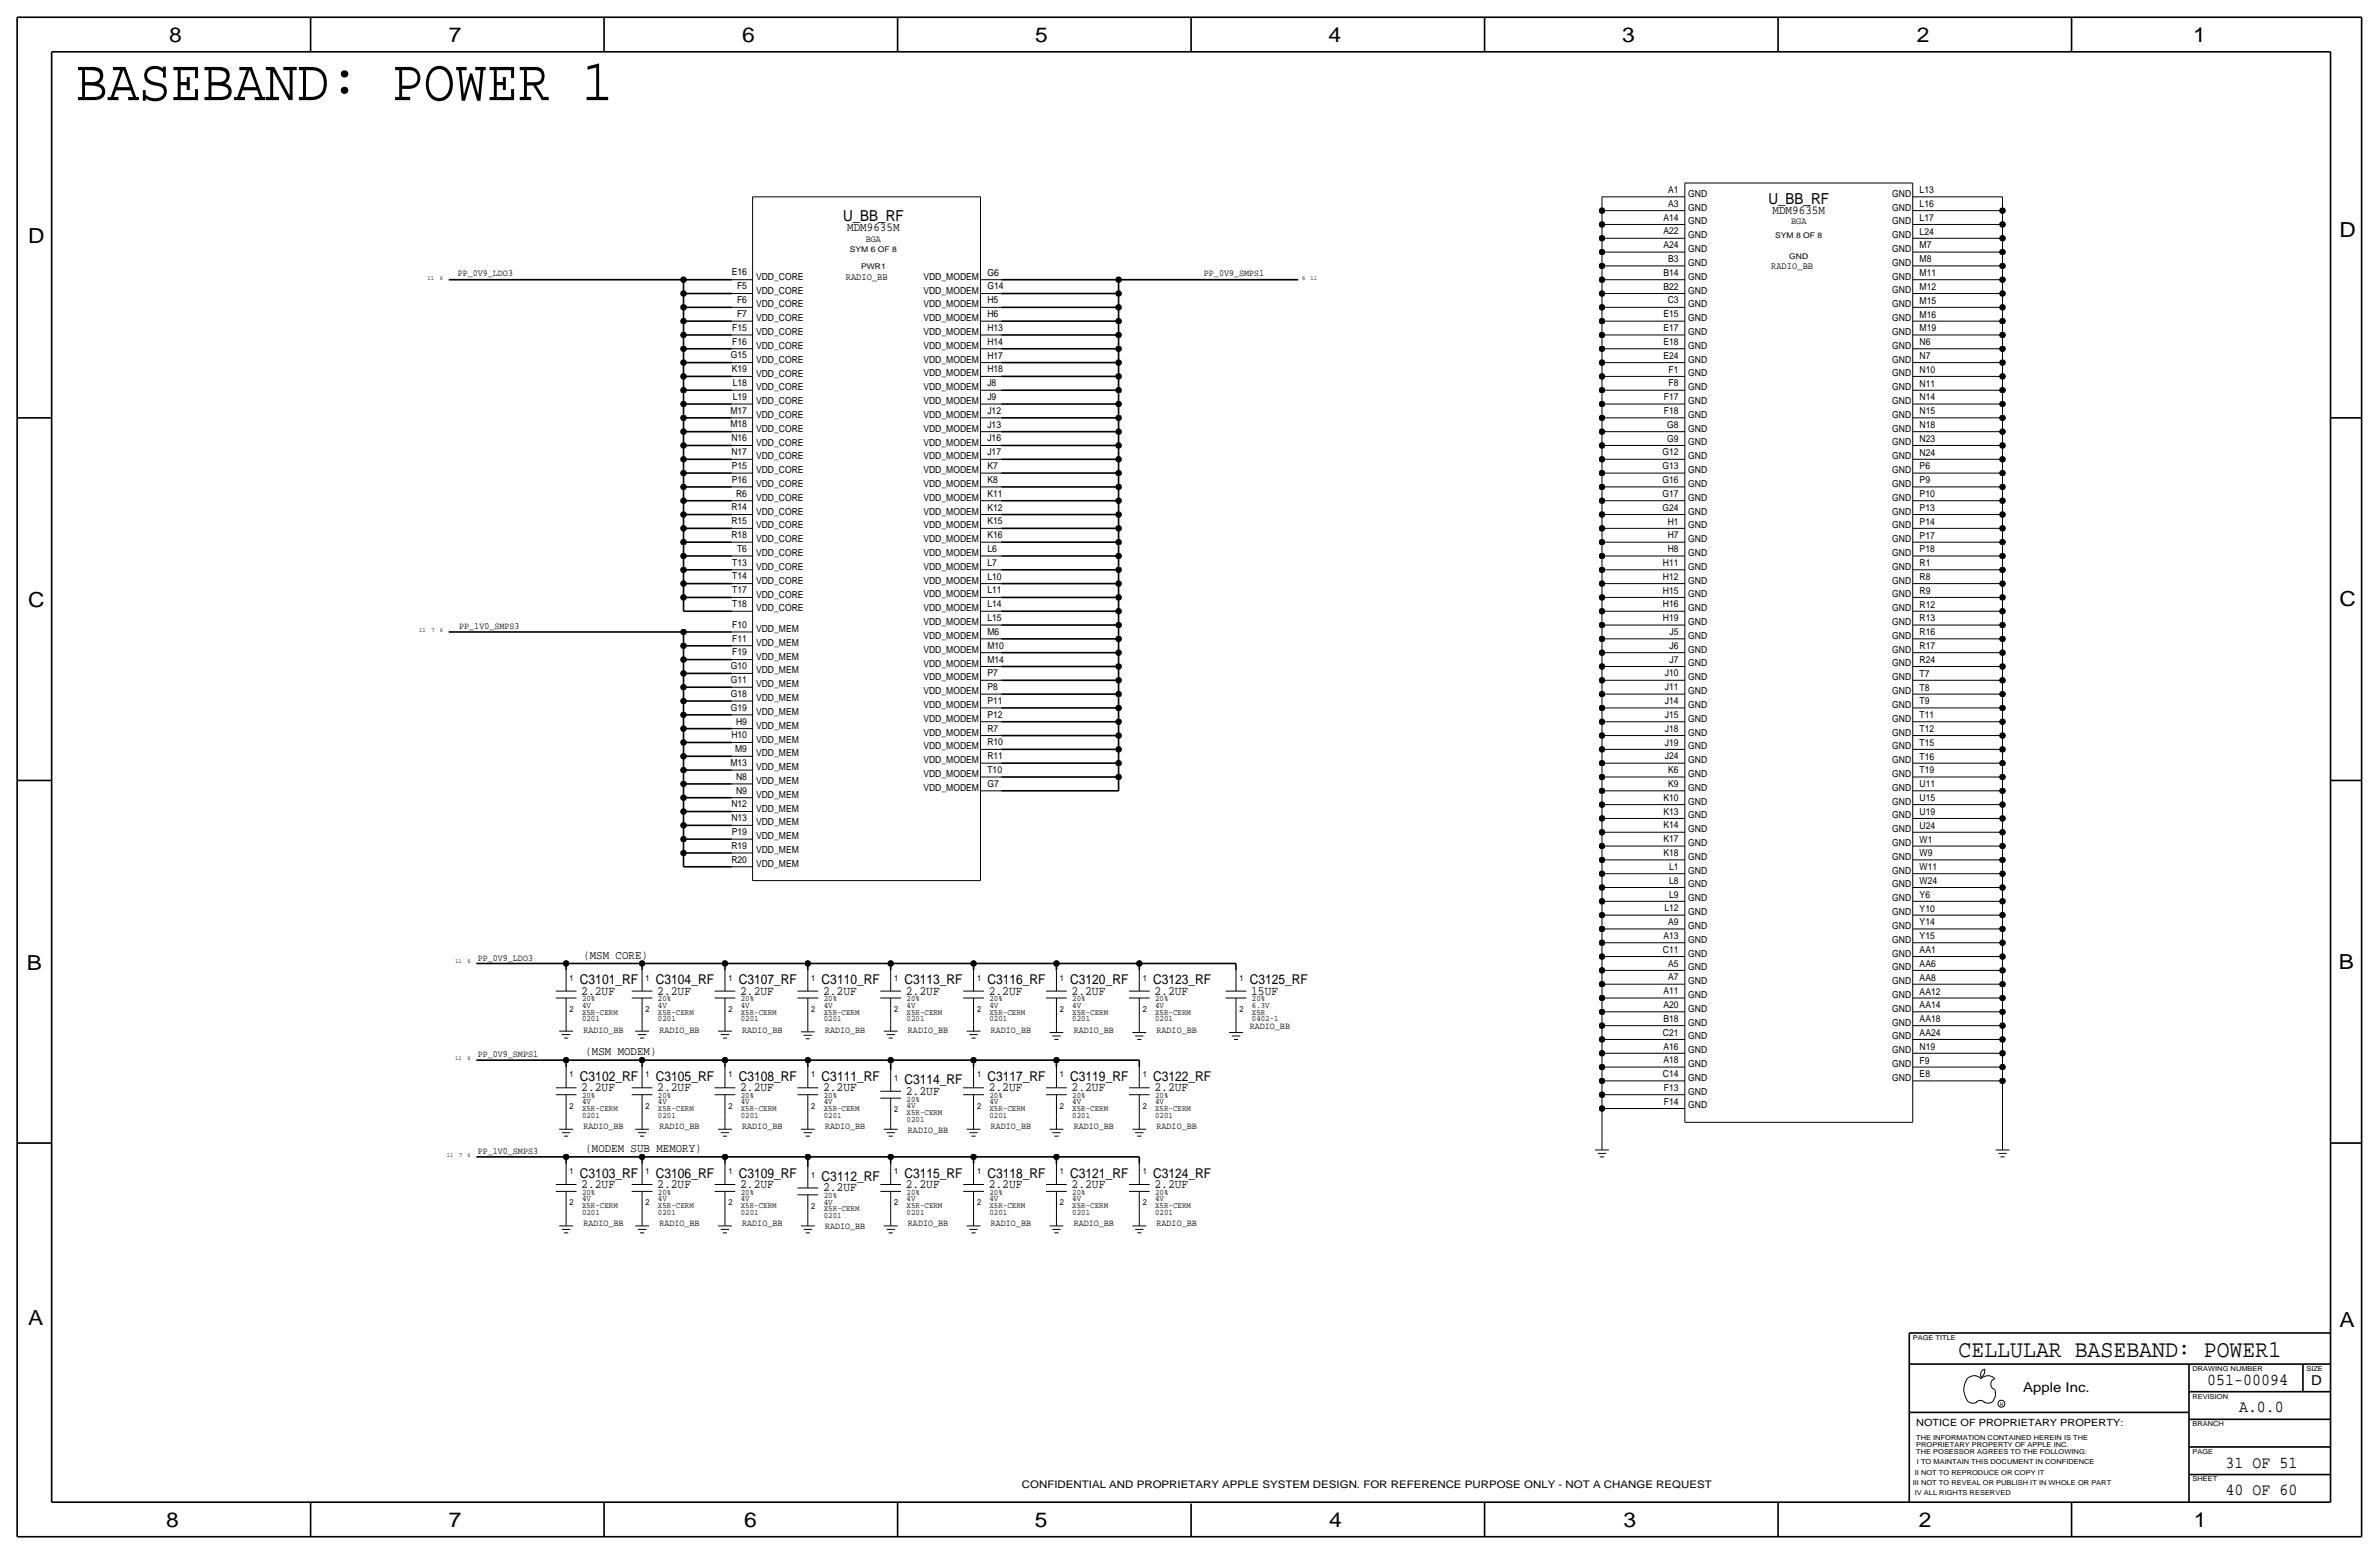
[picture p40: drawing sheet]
<svg xmlns="http://www.w3.org/2000/svg" width="875mm" height="572mm" viewBox="0 0 875 572" stroke-linecap="round" stroke-linejoin="round" font-family="sans-serif">
<defs><g id="words">
<text font-size="21.7" x="27.9" y="36.8">BASEBAND: POWER 1</text>
<text font-size="8.9" x="720.4" y="499.1">CELLULAR BASEBAND: POWER1</text>
<g font-size="7.6">
<text x="62.2" y="15.5">8</text>
<text x="165.1" y="15.5">7</text>
<text x="273" y="15.5">6</text>
<text x="380.7" y="15.5">5</text>
<text x="488.6" y="15.5">4</text>
<text x="596.6" y="15.5">3</text>
<text x="705.1" y="15.5">2</text>
<text x="806.7" y="15.5">1</text>
<text x="10.4" y="89.4">D</text>
<text x="860.5" y="87.1">D</text>
<text x="10.4" y="223.3">C</text>
<text x="860.5" y="222.8">C</text>
<text x="9.8" y="356.6">B</text>
<text x="860.3" y="356.4">B</text>
<text x="10.4" y="487.4">A</text>
<text x="860.5" y="488.2">A</text>
<text x="61.2" y="561.6">8</text>
<text x="165" y="561.6">7</text>
<text x="273.8" y="561.6">6</text>
<text x="380.7" y="561.6">5</text>
<text x="488.9" y="561.6">4</text>
<text x="597.1" y="561.6">3</text>
<text x="705.8" y="561.6">2</text>
<text x="806.9" y="561.6">1</text>
</g>
<g font-size="6.2">
<text x="811.9" y="509.3">051-00094</text>
<text x="823.6" y="519.4">A.0.0</text>
<text x="818.6" y="539.8">31 OF 51</text>
<text x="818.6" y="549.9">40 OF 60</text>
</g>
<g font-size="5.6">
<text x="650.5" y="74.9">U_BB_RF</text>
<text x="310.1" y="81.3">U_BB_RF</text>
</g>
<g font-size="5">
<text x="213.3" y="362">C3101_RF</text>
<text x="241.3" y="362">C3104_RF</text>
<text x="271.7" y="362">C3107_RF</text>
<text x="302.2" y="362">C3110_RF</text>
<text x="332.7" y="362">C3113_RF</text>
<text x="363.2" y="362">C3116_RF</text>
<text x="393.6" y="362">C3120_RF</text>
<text x="424.1" y="362">C3123_RF</text>
<text x="459.7" y="362">C3125_RF</text>
<text x="213.3" y="397.5">C3102_RF</text>
<text x="241.3" y="397.5">C3105_RF</text>
<text x="271.7" y="397.5">C3108_RF</text>
<text x="302.2" y="397.5">C3111_RF</text>
<text x="332.7" y="398.8">C3114_RF</text>
<text x="363.2" y="397.5">C3117_RF</text>
<text x="393.6" y="397.5">C3119_RF</text>
<text x="424.1" y="397.5">C3122_RF</text>
<text x="213.3" y="433.1">C3103_RF</text>
<text x="241.3" y="433.1">C3106_RF</text>
<text x="271.7" y="433.1">C3109_RF</text>
<text x="302.2" y="434.4">C3112_RF</text>
<text x="332.7" y="433.1">C3115_RF</text>
<text x="363.2" y="433.1">C3118_RF</text>
<text x="393.6" y="433.1">C3121_RF</text>
<text x="424.1" y="433.1">C3124_RF</text>
<text x="850.1" y="509.3">D</text>
<text x="744.2" y="511.8">Apple Inc.</text>
</g>
<g font-size="4.7">
<text x="213.8" y="365.8">2.2UF</text>
<text x="241.8" y="365.8">2.2UF</text>
<text x="272.2" y="365.8">2.2UF</text>
<text x="302.7" y="365.8">2.2UF</text>
<text x="333.2" y="365.8">2.2UF</text>
<text x="363.7" y="365.8">2.2UF</text>
<text x="394.2" y="365.8">2.2UF</text>
<text x="424.6" y="365.8">2.2UF</text>
<text x="460.2" y="365.8">15UF</text>
<text x="213.8" y="401.3">2.2UF</text>
<text x="241.8" y="401.3">2.2UF</text>
<text x="272.2" y="401.3">2.2UF</text>
<text x="302.7" y="401.3">2.2UF</text>
<text x="363.7" y="401.3">2.2UF</text>
<text x="394.2" y="401.3">2.2UF</text>
<text x="424.6" y="401.3">2.2UF</text>
<text x="333.2" y="402.6">2.2UF</text>
<text x="213.8" y="436.9">2.2UF</text>
<text x="241.8" y="436.9">2.2UF</text>
<text x="272.2" y="436.9">2.2UF</text>
<text x="333.2" y="436.9">2.2UF</text>
<text x="363.7" y="436.9">2.2UF</text>
<text x="394.2" y="436.9">2.2UF</text>
<text x="424.6" y="436.9">2.2UF</text>
<text x="302.7" y="438.2">2.2UF</text>
</g>
<g font-size="4.5">
<text x="652" y="78.7">MDM9635M</text>
<text x="311.6" y="85.1">MDM9635M</text>
</g>
<g font-size="4.4">
<text x="214.6" y="352.6">(MSM CORE)</text>
<text x="215.3" y="388.1">(MSM MODEM)</text>
<text x="215.3" y="423.7">(MODEM SUB MEMORY)</text>
</g>
<text font-size="3.8" x="375.9" y="547.4">CONFIDENTIAL AND PROPRIETARY APPLE SYSTEM DESIGN. FOR REFERENCE PURPOSE ONLY - NOT A CHANGE REQUEST</text>
<text font-size="3.7" x="704.8" y="524.5">NOTICE OF PROPRIETARY PROPERTY:</text>
<g font-size="3.6">
<text x="651.5" y="99.1">RADIO_BB</text>
<text x="311.1" y="102.9">RADIO_BB</text>
</g>
<g font-size="3.5">
<text x="613.6" y="70.9">A1</text>
<text x="706.1" y="71">L13</text>
<text x="613.6" y="76">A3</text>
<text x="621" y="77.5">GND</text>
<text x="621" y="72.4">GND</text>
<text x="696" y="72.4">GND</text>
<text x="696" y="77.4">GND</text>
<text x="706.1" y="76.1">L16</text>
<text x="611.8" y="81.1">A14</text>
<text x="621" y="82.5">GND</text>
<text x="658.8" y="82.6">BGA</text>
<text x="696" y="82.6">GND</text>
<text x="706.1" y="81.2">L17</text>
<text x="318.4" y="88.9">BGA</text>
<text x="611.8" y="86.2">A22</text>
<text x="621" y="87.6">GND</text>
<text x="696" y="87.6">GND</text>
<text x="706.1" y="86.3">L24</text>
<text x="611.8" y="91.3">A24</text>
<text x="621" y="92.7">GND</text>
<text x="696" y="92.7">GND</text>
<text x="706.1" y="91.4">M7</text>
<text x="168.4" y="101.3">PP_0V9_LDO3</text>
<text x="269.2" y="101.3">E16</text>
<text x="363.2" y="101.4">G6</text>
<text x="442.8" y="101.6">PP_0V9_SMPS1</text>
<text x="611.8" y="101.4">B14</text>
<text x="613.6" y="96.3">B3</text>
<text x="621" y="97.8">GND</text>
<text x="696" y="97.8">GND</text>
<text x="706.1" y="101.5">M11</text>
<text x="706.1" y="96.4">M8</text>
<text x="271.1" y="106.4">F5</text>
<text x="278.1" y="102.9">VDD_CORE</text>
<text x="278.1" y="108">VDD_CORE</text>
<text x="339.6" y="102.9">VDD_MODEM</text>
<text x="339.6" y="108">VDD_MODEM</text>
<text x="363.2" y="106.4">G14</text>
<text x="611.8" y="106.5">B22</text>
<text x="621" y="107.9">GND</text>
<text x="621" y="102.9">GND</text>
<text x="696" y="102.8">GND</text>
<text x="696" y="107.9">GND</text>
<text x="706.1" y="106.6">M12</text>
<text x="271.1" y="111.5">F6</text>
<text x="278.1" y="113.1">VDD_CORE</text>
<text x="339.6" y="113">VDD_MODEM</text>
<text x="363.2" y="111.5">H5</text>
<text x="613.4" y="111.6">C3</text>
<text x="621" y="113">GND</text>
<text x="696" y="113">GND</text>
<text x="706.1" y="111.7">M15</text>
<text x="271.1" y="116.6">F7</text>
<text x="278.1" y="118.1">VDD_CORE</text>
<text x="339.6" y="118.1">VDD_MODEM</text>
<text x="363.2" y="116.6">H6</text>
<text x="611.8" y="116.7">E15</text>
<text x="621" y="118.1">GND</text>
<text x="696" y="118.1">GND</text>
<text x="706.1" y="116.8">M16</text>
<text x="269.3" y="121.6">F15</text>
<text x="278.1" y="123.2">VDD_CORE</text>
<text x="339.6" y="123.2">VDD_MODEM</text>
<text x="363.2" y="121.7">H13</text>
<text x="611.8" y="121.8">E17</text>
<text x="621" y="123.2">GND</text>
<text x="696" y="123.2">GND</text>
<text x="706.1" y="121.8">M19</text>
<text x="268.8" y="131.8">G15</text>
<text x="269.3" y="126.7">F16</text>
<text x="278.1" y="128.3">VDD_CORE</text>
<text x="339.6" y="128.3">VDD_MODEM</text>
<text x="363.2" y="131.9">H17</text>
<text x="363.2" y="126.8">H14</text>
<text x="611.8" y="131.9">E24</text>
<text x="611.8" y="126.8">E18</text>
<text x="621" y="128.3">GND</text>
<text x="696" y="128.2">GND</text>
<text x="706.1" y="126.9">N6</text>
<text x="269.2" y="136.9">K19</text>
<text x="278.1" y="133.4">VDD_CORE</text>
<text x="339.6" y="133.4">VDD_MODEM</text>
<text x="363.2" y="136.9">H18</text>
<text x="613.7" y="137">F1</text>
<text x="621" y="133.3">GND</text>
<text x="696" y="133.3">GND</text>
<text x="706.1" y="137.1">N10</text>
<text x="706.1" y="132">N7</text>
<text x="269.5" y="142">L18</text>
<text x="278.1" y="138.5">VDD_CORE</text>
<text x="278.1" y="143.5">VDD_CORE</text>
<text x="339.6" y="138.4">VDD_MODEM</text>
<text x="339.6" y="143.5">VDD_MODEM</text>
<text x="363.2" y="142">J8</text>
<text x="613.7" y="142.1">F8</text>
<text x="621" y="143.5">GND</text>
<text x="621" y="138.4">GND</text>
<text x="696" y="143.5">GND</text>
<text x="696" y="138.4">GND</text>
<text x="706.1" y="142.2">N11</text>
<text x="269.5" y="147">L19</text>
<text x="278.1" y="148.6">VDD_CORE</text>
<text x="339.6" y="148.6">VDD_MODEM</text>
<text x="363.2" y="147.1">J9</text>
<text x="612" y="147.2">F17</text>
<text x="621" y="148.6">GND</text>
<text x="696" y="148.6">GND</text>
<text x="706.1" y="147.3">N14</text>
<text x="268.6" y="152.1">M17</text>
<text x="278.1" y="153.7">VDD_CORE</text>
<text x="339.6" y="153.7">VDD_MODEM</text>
<text x="363.2" y="152.2">J12</text>
<text x="612" y="152.2">F18</text>
<text x="621" y="153.7">GND</text>
<text x="696" y="153.7">GND</text>
<text x="706.1" y="152.3">N15</text>
<text x="268.6" y="157.2">M18</text>
<text x="278.1" y="158.8">VDD_CORE</text>
<text x="339.6" y="158.8">VDD_MODEM</text>
<text x="363.2" y="157.3">J13</text>
<text x="613.2" y="157.3">G8</text>
<text x="621" y="158.7">GND</text>
<text x="696" y="158.7">GND</text>
<text x="706.1" y="157.4">N18</text>
<text x="269" y="167.4">N17</text>
<text x="269" y="162.3">N16</text>
<text x="278.1" y="163.9">VDD_CORE</text>
<text x="339.6" y="163.9">VDD_MODEM</text>
<text x="363.2" y="167.4">J17</text>
<text x="363.2" y="162.3">J16</text>
<text x="611.5" y="167.5">G12</text>
<text x="613.2" y="162.4">G9</text>
<text x="621" y="163.8">GND</text>
<text x="696" y="163.8">GND</text>
<text x="706.1" y="167.6">N24</text>
<text x="706.1" y="162.5">N23</text>
<text x="269.2" y="172.5">P15</text>
<text x="278.1" y="168.9">VDD_CORE</text>
<text x="339.6" y="168.9">VDD_MODEM</text>
<text x="363.2" y="172.5">K7</text>
<text x="611.5" y="172.6">G13</text>
<text x="621" y="168.9">GND</text>
<text x="621" y="174">GND</text>
<text x="696" y="174">GND</text>
<text x="696" y="168.9">GND</text>
<text x="706.1" y="172.7">P6</text>
<text x="269.2" y="177.5">P16</text>
<text x="278.1" y="179.1">VDD_CORE</text>
<text x="278.1" y="174">VDD_CORE</text>
<text x="339.6" y="174">VDD_MODEM</text>
<text x="339.6" y="179.1">VDD_MODEM</text>
<text x="363.2" y="177.6">K8</text>
<text x="611.5" y="177.6">G16</text>
<text x="621" y="179.1">GND</text>
<text x="696" y="179.1">GND</text>
<text x="706.1" y="177.7">P9</text>
<text x="270.8" y="182.6">R6</text>
<text x="278.1" y="184.2">VDD_CORE</text>
<text x="339.6" y="184.2">VDD_MODEM</text>
<text x="363.2" y="182.7">K11</text>
<text x="611.5" y="182.7">G17</text>
<text x="621" y="184.1">GND</text>
<text x="696" y="184.1">GND</text>
<text x="706.1" y="182.8">P10</text>
<text x="269" y="187.7">R14</text>
<text x="278.1" y="189.2">VDD_CORE</text>
<text x="339.6" y="189.3">VDD_MODEM</text>
<text x="363.2" y="187.8">K12</text>
<text x="611.5" y="187.8">G24</text>
<text x="621" y="189.2">GND</text>
<text x="696" y="189.2">GND</text>
<text x="706.1" y="187.9">P13</text>
<text x="269" y="197.9">R18</text>
<text x="269" y="192.8">R15</text>
<text x="278.1" y="194.3">VDD_CORE</text>
<text x="339.6" y="194.3">VDD_MODEM</text>
<text x="363.2" y="197.9">K16</text>
<text x="363.2" y="192.8">K15</text>
<text x="613.4" y="198">H7</text>
<text x="613.4" y="192.9">H1</text>
<text x="621" y="194.3">GND</text>
<text x="696" y="194.3">GND</text>
<text x="706.1" y="193">P14</text>
<text x="271.1" y="202.9">T6</text>
<text x="278.1" y="199.4">VDD_CORE</text>
<text x="339.6" y="199.4">VDD_MODEM</text>
<text x="363.2" y="203">L6</text>
<text x="613.4" y="203.1">H8</text>
<text x="621" y="199.4">GND</text>
<text x="696" y="199.4">GND</text>
<text x="706.1" y="203.1">P18</text>
<text x="706.1" y="198.1">P17</text>
<text x="269.3" y="208">T13</text>
<text x="278.1" y="209.6">VDD_CORE</text>
<text x="278.1" y="204.5">VDD_CORE</text>
<text x="339.6" y="204.5">VDD_MODEM</text>
<text x="339.6" y="209.6">VDD_MODEM</text>
<text x="363.2" y="208.1">L7</text>
<text x="611.6" y="208.1">H11</text>
<text x="621" y="204.5">GND</text>
<text x="621" y="209.5">GND</text>
<text x="696" y="204.5">GND</text>
<text x="696" y="209.5">GND</text>
<text x="706.1" y="208.2">R1</text>
<text x="269.3" y="213.1">T14</text>
<text x="278.1" y="214.7">VDD_CORE</text>
<text x="339.6" y="214.7">VDD_MODEM</text>
<text x="363.2" y="213.2">L10</text>
<text x="611.6" y="213.2">H12</text>
<text x="621" y="214.6">GND</text>
<text x="696" y="214.6">GND</text>
<text x="706.1" y="213.3">R8</text>
<text x="269.3" y="218.2">T17</text>
<text x="278.1" y="219.7">VDD_CORE</text>
<text x="339.6" y="219.7">VDD_MODEM</text>
<text x="363.2" y="218.2">L11</text>
<text x="611.6" y="218.3">H15</text>
<text x="621" y="219.7">GND</text>
<text x="696" y="219.7">GND</text>
<text x="706.1" y="218.4">R9</text>
<text x="269.3" y="223.3">T18</text>
<text x="278.1" y="224.8">VDD_CORE</text>
<text x="339.6" y="224.8">VDD_MODEM</text>
<text x="363.2" y="223.3">L14</text>
<text x="611.6" y="223.4">H16</text>
<text x="621" y="224.8">GND</text>
<text x="696" y="224.8">GND</text>
<text x="706.1" y="223.5">R12</text>
<text x="168.9" y="231.1">PP_1V0_SMPS3</text>
<text x="269.3" y="230.9">F10</text>
<text x="278.1" y="232.4">VDD_MEM</text>
<text x="339.6" y="229.9">VDD_MODEM</text>
<text x="363.2" y="233.5">M6</text>
<text x="363.2" y="228.4">L15</text>
<text x="611.6" y="228.5">H19</text>
<text x="614.1" y="233.5">J5</text>
<text x="621" y="229.9">GND</text>
<text x="696" y="229.9">GND</text>
<text x="706.1" y="233.6">R16</text>
<text x="706.1" y="228.6">R13</text>
<text x="269.3" y="236">F11</text>
<text x="278.1" y="237.5">VDD_MEM</text>
<text x="339.6" y="235">VDD_MODEM</text>
<text x="363.2" y="238.6">M10</text>
<text x="614.1" y="238.6">J6</text>
<text x="621" y="234.9">GND</text>
<text x="696" y="234.9">GND</text>
<text x="706.1" y="238.7">R17</text>
<text x="269.3" y="241">F19</text>
<text x="278.1" y="242.6">VDD_MEM</text>
<text x="339.6" y="240">VDD_MODEM</text>
<text x="339.6" y="245.1">VDD_MODEM</text>
<text x="363.2" y="243.6">M14</text>
<text x="614.1" y="243.7">J7</text>
<text x="621" y="245.1">GND</text>
<text x="621" y="240">GND</text>
<text x="696" y="245.1">GND</text>
<text x="696" y="240">GND</text>
<text x="706.1" y="243.8">R24</text>
<text x="268.8" y="251.2">G11</text>
<text x="268.8" y="246.1">G10</text>
<text x="278.1" y="247.7">VDD_MEM</text>
<text x="339.6" y="250.2">VDD_MODEM</text>
<text x="363.2" y="248.7">P7</text>
<text x="612.3" y="248.8">J10</text>
<text x="621" y="250.2">GND</text>
<text x="696" y="250.2">GND</text>
<text x="706.1" y="248.9">T7</text>
<text x="268.8" y="256.3">G18</text>
<text x="278.1" y="252.8">VDD_MEM</text>
<text x="278.1" y="257.8">VDD_MEM</text>
<text x="339.6" y="255.3">VDD_MODEM</text>
<text x="363.2" y="253.8">P8</text>
<text x="612.3" y="253.9">J11</text>
<text x="621" y="255.3">GND</text>
<text x="696" y="255.3">GND</text>
<text x="706.1" y="254">T8</text>
<text x="268.8" y="261.4">G19</text>
<text x="278.1" y="262.9">VDD_MEM</text>
<text x="339.6" y="260.4">VDD_MODEM</text>
<text x="363.2" y="264">P12</text>
<text x="363.2" y="258.9">P11</text>
<text x="612.3" y="259">J14</text>
<text x="621" y="260.3">GND</text>
<text x="696" y="260.3">GND</text>
<text x="706.1" y="259">T9</text>
<text x="270.8" y="266.5">H9</text>
<text x="278.1" y="268">VDD_MEM</text>
<text x="339.6" y="265.4">VDD_MODEM</text>
<text x="363.2" y="269.1">R7</text>
<text x="612.3" y="269.1">J18</text>
<text x="612.3" y="264">J15</text>
<text x="621" y="265.4">GND</text>
<text x="696" y="265.4">GND</text>
<text x="706.1" y="269.2">T12</text>
<text x="706.1" y="264.1">T11</text>
<text x="269" y="271.5">H10</text>
<text x="278.1" y="273.1">VDD_MEM</text>
<text x="339.6" y="270.5">VDD_MODEM</text>
<text x="339.6" y="275.6">VDD_MODEM</text>
<text x="363.2" y="274.1">R10</text>
<text x="612.3" y="274.2">J19</text>
<text x="621" y="275.6">GND</text>
<text x="621" y="270.5">GND</text>
<text x="696" y="275.6">GND</text>
<text x="696" y="270.5">GND</text>
<text x="706.1" y="274.3">T15</text>
<text x="268.6" y="281.7">M13</text>
<text x="270.4" y="276.6">M9</text>
<text x="278.1" y="278.2">VDD_MEM</text>
<text x="339.6" y="280.7">VDD_MODEM</text>
<text x="363.2" y="279.2">R11</text>
<text x="612.3" y="279.3">J24</text>
<text x="621" y="280.7">GND</text>
<text x="696" y="280.6">GND</text>
<text x="706.1" y="279.4">T16</text>
<text x="270.8" y="286.8">N8</text>
<text x="278.1" y="283.2">VDD_MEM</text>
<text x="339.6" y="285.8">VDD_MODEM</text>
<text x="363.2" y="284.3">T10</text>
<text x="613.6" y="284.4">K6</text>
<text x="621" y="285.7">GND</text>
<text x="696" y="285.7">GND</text>
<text x="706.1" y="284.4">T19</text>
<text x="270.8" y="291.9">N9</text>
<text x="278.1" y="288.3">VDD_MEM</text>
<text x="278.1" y="293.4">VDD_MEM</text>
<text x="339.6" y="290.8">VDD_MODEM</text>
<text x="363.2" y="289.4">G7</text>
<text x="613.6" y="289.4">K9</text>
<text x="621" y="290.8">GND</text>
<text x="696" y="290.8">GND</text>
<text x="706.1" y="289.5">U11</text>
<text x="269" y="296.9">N12</text>
<text x="278.1" y="298.5">VDD_MEM</text>
<text x="611.8" y="299.6">K13</text>
<text x="611.8" y="294.5">K10</text>
<text x="621" y="295.9">GND</text>
<text x="696" y="295.9">GND</text>
<text x="706.1" y="299.7">U19</text>
<text x="706.1" y="294.6">U15</text>
<text x="269" y="302">N13</text>
<text x="278.1" y="303.6">VDD_MEM</text>
<text x="611.8" y="304.7">K14</text>
<text x="621" y="301">GND</text>
<text x="696" y="301">GND</text>
<text x="706.1" y="304.8">U24</text>
<text x="269.2" y="307.1">P19</text>
<text x="278.1" y="308.6">VDD_MEM</text>
<text x="611.8" y="309.8">K17</text>
<text x="621" y="311.1">GND</text>
<text x="621" y="306.1">GND</text>
<text x="696" y="306">GND</text>
<text x="696" y="311.1">GND</text>
<text x="706.1" y="309.9">W1</text>
<text x="269" y="317.3">R20</text>
<text x="269" y="312.2">R19</text>
<text x="278.1" y="313.7">VDD_MEM</text>
<text x="611.8" y="314.8">K18</text>
<text x="621" y="316.2">GND</text>
<text x="696" y="316.2">GND</text>
<text x="706.1" y="314.9">W9</text>
<text x="278.1" y="318.8">VDD_MEM</text>
<text x="613.9" y="319.9">L1</text>
<text x="621" y="321.3">GND</text>
<text x="696" y="321.3">GND</text>
<text x="706.1" y="320">W11</text>
<text x="613.9" y="325">L8</text>
<text x="621" y="326.4">GND</text>
<text x="696" y="326.4">GND</text>
<text x="706.1" y="325.1">W24</text>
<text x="612.2" y="335.2">L12</text>
<text x="613.9" y="330.1">L9</text>
<text x="621" y="331.5">GND</text>
<text x="696" y="331.4">GND</text>
<text x="706.1" y="335.3">Y10</text>
<text x="706.1" y="330.2">Y6</text>
<text x="613.6" y="340.3">A9</text>
<text x="621" y="341.6">GND</text>
<text x="621" y="336.5">GND</text>
<text x="696" y="336.5">GND</text>
<text x="696" y="341.6">GND</text>
<text x="706.1" y="340.3">Y14</text>
<text x="611.8" y="345.3">A13</text>
<text x="621" y="346.7">GND</text>
<text x="696" y="346.7">GND</text>
<text x="706.1" y="345.4">Y15</text>
<text x="175.7" y="353.3">PP_0V9_LDO3</text>
<text x="611.6" y="350.4">C11</text>
<text x="621" y="351.8">GND</text>
<text x="696" y="351.8">GND</text>
<text x="706.1" y="350.5">AA1</text>
<text x="613.6" y="355.5">A5</text>
<text x="621" y="356.9">GND</text>
<text x="696" y="356.8">GND</text>
<text x="706.1" y="355.6">AA6</text>
<text x="611.8" y="365.7">A11</text>
<text x="613.6" y="360.6">A7</text>
<text x="621" y="361.9">GND</text>
<text x="696" y="361.9">GND</text>
<text x="706.1" y="365.8">AA12</text>
<text x="706.1" y="360.7">AA8</text>
<text x="611.8" y="370.7">A20</text>
<text x="621" y="367">GND</text>
<text x="696" y="367">GND</text>
<text x="706.1" y="370.8">AA14</text>
<text x="611.8" y="375.8">B18</text>
<text x="621" y="377.2">GND</text>
<text x="621" y="372.1">GND</text>
<text x="696" y="372.1">GND</text>
<text x="696" y="377.2">GND</text>
<text x="706.1" y="375.9">AA18</text>
<text x="214.6" y="379.7">RADIO_BB</text>
<text x="242.5" y="379.7">RADIO_BB</text>
<text x="273" y="379.7">RADIO_BB</text>
<text x="303.5" y="379.7">RADIO_BB</text>
<text x="334" y="379.7">RADIO_BB</text>
<text x="364.4" y="379.7">RADIO_BB</text>
<text x="394.9" y="379.7">RADIO_BB</text>
<text x="425.4" y="379.7">RADIO_BB</text>
<text x="459.7" y="378.5">RADIO_BB</text>
<text x="611.6" y="380.9">C21</text>
<text x="621" y="382.3">GND</text>
<text x="696" y="382.3">GND</text>
<text x="706.1" y="381">AA24</text>
<text x="175.7" y="388.9">PP_0V9_SMPS1</text>
<text x="611.8" y="386">A16</text>
<text x="621" y="387.3">GND</text>
<text x="696" y="387.3">GND</text>
<text x="706.1" y="386.1">N19</text>
<text x="611.8" y="391.1">A18</text>
<text x="621" y="392.4">GND</text>
<text x="696" y="392.4">GND</text>
<text x="706.1" y="391.2">F9</text>
<text x="611.6" y="396.1">C14</text>
<text x="612" y="401.2">F13</text>
<text x="621" y="397.5">GND</text>
<text x="696" y="397.5">GND</text>
<text x="706.1" y="396.2">E8</text>
<text x="612" y="406.3">F14</text>
<text x="621" y="402.6">GND</text>
<text x="621" y="407.7">GND</text>
<text x="214.6" y="415.3">RADIO_BB</text>
<text x="242.5" y="415.3">RADIO_BB</text>
<text x="273" y="415.3">RADIO_BB</text>
<text x="303.5" y="415.3">RADIO_BB</text>
<text x="334" y="416.6">RADIO_BB</text>
<text x="364.4" y="415.3">RADIO_BB</text>
<text x="394.9" y="415.3">RADIO_BB</text>
<text x="425.4" y="415.3">RADIO_BB</text>
<text x="175.7" y="424.4">PP_1V0_SMPS3</text>
<text x="214.6" y="450.9">RADIO_BB</text>
<text x="242.5" y="450.9">RADIO_BB</text>
<text x="273" y="450.9">RADIO_BB</text>
<text x="303.5" y="452.1">RADIO_BB</text>
<text x="334" y="450.9">RADIO_BB</text>
<text x="364.4" y="450.9">RADIO_BB</text>
<text x="394.9" y="450.9">RADIO_BB</text>
<text x="425.4" y="450.9">RADIO_BB</text>
</g>
<g font-size="3.1">
<text x="209.5" y="360.7">1</text>
<text x="237.4" y="360.7">1</text>
<text x="267.9" y="360.7">1</text>
<text x="298.4" y="360.7">1</text>
<text x="328.9" y="360.7">1</text>
<text x="359.4" y="360.7">1</text>
<text x="389.8" y="360.7">1</text>
<text x="420.3" y="360.7">1</text>
<text x="455.9" y="360.7">1</text>
<text x="214.1" y="368.3">20%</text>
<text x="214.1" y="370.6">4V</text>
<text x="242" y="368.3">20%</text>
<text x="242" y="370.6">4V</text>
<text x="272.5" y="368.3">20%</text>
<text x="272.5" y="370.6">4V</text>
<text x="303" y="368.3">20%</text>
<text x="303" y="370.6">4V</text>
<text x="333.5" y="368.3">20%</text>
<text x="333.5" y="370.6">4V</text>
<text x="363.9" y="368.3">20%</text>
<text x="363.9" y="370.6">4V</text>
<text x="394.4" y="368.3">20%</text>
<text x="394.4" y="370.6">4V</text>
<text x="424.9" y="368.3">20%</text>
<text x="424.9" y="370.6">4V</text>
<text x="460.5" y="368.3">20%</text>
<text x="460.5" y="370.6">6.3V</text>
<text x="209.5" y="372.1">2</text>
<text x="214.1" y="375.7">0201</text>
<text x="214.1" y="373.1">X5R-CERM</text>
<text x="237.4" y="372.1">2</text>
<text x="242" y="375.7">0201</text>
<text x="242" y="373.1">X5R-CERM</text>
<text x="267.9" y="372.1">2</text>
<text x="272.5" y="375.7">0201</text>
<text x="272.5" y="373.1">X5R-CERM</text>
<text x="298.4" y="372.1">2</text>
<text x="303" y="375.7">0201</text>
<text x="303" y="373.1">X5R-CERM</text>
<text x="328.9" y="372.1">2</text>
<text x="333.5" y="375.7">0201</text>
<text x="333.5" y="373.1">X5R-CERM</text>
<text x="359.4" y="372.1">2</text>
<text x="363.9" y="375.7">0201</text>
<text x="363.9" y="373.1">X5R-CERM</text>
<text x="389.8" y="372.1">2</text>
<text x="394.4" y="375.7">0201</text>
<text x="394.4" y="373.1">X5R-CERM</text>
<text x="420.3" y="372.1">2</text>
<text x="424.9" y="375.7">0201</text>
<text x="424.9" y="373.1">X5R-CERM</text>
<text x="455.9" y="372.1">2</text>
<text x="460.5" y="373.1">X5R</text>
<text x="460.5" y="375.7">0402-1</text>
<text x="209.5" y="396.2">1</text>
<text x="237.4" y="396.2">1</text>
<text x="267.9" y="396.2">1</text>
<text x="298.4" y="396.2">1</text>
<text x="328.9" y="397.5">1</text>
<text x="359.4" y="396.2">1</text>
<text x="389.8" y="396.2">1</text>
<text x="420.3" y="396.2">1</text>
<text x="209.5" y="407.7">2</text>
<text x="214.1" y="403.9">20%</text>
<text x="214.1" y="406.1">4V</text>
<text x="237.4" y="407.7">2</text>
<text x="242" y="403.9">20%</text>
<text x="242" y="406.1">4V</text>
<text x="267.9" y="407.7">2</text>
<text x="272.5" y="406.1">4V</text>
<text x="272.5" y="403.9">20%</text>
<text x="298.4" y="407.7">2</text>
<text x="303" y="403.9">20%</text>
<text x="303" y="406.1">4V</text>
<text x="333.5" y="405.1">20%</text>
<text x="333.5" y="407.4">4V</text>
<text x="359.4" y="407.7">2</text>
<text x="363.9" y="403.9">20%</text>
<text x="363.9" y="406.1">4V</text>
<text x="389.8" y="407.7">2</text>
<text x="394.4" y="403.9">20%</text>
<text x="394.4" y="406.1">4V</text>
<text x="420.3" y="407.7">2</text>
<text x="424.9" y="403.9">20%</text>
<text x="424.9" y="406.1">4V</text>
<text x="214.1" y="411.2">0201</text>
<text x="214.1" y="408.7">X5R-CERM</text>
<text x="242" y="411.2">0201</text>
<text x="242" y="408.7">X5R-CERM</text>
<text x="272.5" y="408.7">X5R-CERM</text>
<text x="272.5" y="411.2">0201</text>
<text x="303" y="411.2">0201</text>
<text x="303" y="408.7">X5R-CERM</text>
<text x="328.9" y="408.9">2</text>
<text x="333.5" y="412.5">0201</text>
<text x="333.5" y="410">X5R-CERM</text>
<text x="363.9" y="411.2">0201</text>
<text x="363.9" y="408.7">X5R-CERM</text>
<text x="394.4" y="411.2">0201</text>
<text x="394.4" y="408.7">X5R-CERM</text>
<text x="424.9" y="411.2">0201</text>
<text x="424.9" y="408.7">X5R-CERM</text>
<text x="209.5" y="431.8">1</text>
<text x="237.4" y="431.8">1</text>
<text x="267.9" y="431.8">1</text>
<text x="328.9" y="431.8">1</text>
<text x="359.4" y="431.8">1</text>
<text x="389.8" y="431.8">1</text>
<text x="420.3" y="431.8">1</text>
<text x="298.4" y="433.1">1</text>
<text x="209.5" y="443.2">2</text>
<text x="214.1" y="439.4">20%</text>
<text x="214.1" y="441.7">4V</text>
<text x="237.4" y="443.2">2</text>
<text x="242" y="439.4">20%</text>
<text x="242" y="441.7">4V</text>
<text x="267.9" y="443.2">2</text>
<text x="272.5" y="439.4">20%</text>
<text x="272.5" y="441.7">4V</text>
<text x="303" y="440.7">20%</text>
<text x="303" y="443">4V</text>
<text x="328.9" y="443.2">2</text>
<text x="333.5" y="439.4">20%</text>
<text x="333.5" y="441.7">4V</text>
<text x="359.4" y="443.2">2</text>
<text x="363.9" y="439.4">20%</text>
<text x="363.9" y="441.7">4V</text>
<text x="389.8" y="443.2">2</text>
<text x="394.4" y="439.4">20%</text>
<text x="394.4" y="441.7">4V</text>
<text x="420.3" y="443.2">2</text>
<text x="424.9" y="439.4">20%</text>
<text x="424.9" y="441.7">4V</text>
<text x="214.1" y="446.8">0201</text>
<text x="214.1" y="444.2">X5R-CERM</text>
<text x="242" y="446.8">0201</text>
<text x="242" y="444.2">X5R-CERM</text>
<text x="272.5" y="444.2">X5R-CERM</text>
<text x="272.5" y="446.8">0201</text>
<text x="298.4" y="444.5">2</text>
<text x="303" y="448.1">0201</text>
<text x="303" y="445.5">X5R-CERM</text>
<text x="333.5" y="446.8">0201</text>
<text x="333.5" y="444.2">X5R-CERM</text>
<text x="363.9" y="446.8">0201</text>
<text x="363.9" y="444.2">X5R-CERM</text>
<text x="394.4" y="446.8">0201</text>
<text x="394.4" y="444.2">X5R-CERM</text>
<text x="424.9" y="446.8">0201</text>
<text x="424.9" y="444.2">X5R-CERM</text>
</g>
<g font-size="2.9">
<text x="653" y="87.6">SYM 8 OF 8</text>
<text x="312.6" y="92.7">SYM 6 OF 8</text>
<text x="658.1" y="95.3">GND</text>
<text x="316.7" y="99.1">PWR1</text>
</g>
<g font-size="2.5">
<text x="703.5" y="492.8">PAGE TITLE</text>
<text x="806.4" y="504.2">DRAWING NUMBER</text>
<text x="848.3" y="504.2">SIZE</text>
<text x="806.4" y="514.4">REVISION</text>
<text x="806.4" y="524.5">BRANCH</text>
<text x="704.8" y="532.1">PROPRIETARY PROPERTY OF APPLE INC.</text>
<text x="704.8" y="529.6">THE INFORMATION CONTAINED HEREIN IS THE</text>
<text x="704.8" y="534.7">THE POSESSOR AGREES TO THE FOLLOWING:</text>
<text x="705.1" y="538.5">I TO MAINTAIN THIS DOCUMENT IN CONFIDENCE</text>
<text x="806.4" y="534.7">PAGE</text>
<text x="704.3" y="542.3">II NOT TO REPRODUCE OR COPY IT</text>
<text x="806.4" y="544.8">SHEET</text>
<text x="703.5" y="546.1">III NOT TO REVEAL OR PUBLISH IT IN WHOLE OR PART</text>
<text x="704.3" y="549.9">IV ALL RIGHTS RESERVED</text>
</g>
<g font-size="2.3">
<text x="157.2" y="102.9">11</text>
<text x="161.8" y="102.9">6</text>
<text x="479" y="102.9">6</text>
<text x="482" y="102.9">11</text>
<text x="154.2" y="232.4">11</text>
<text x="158.8" y="232.4">7</text>
<text x="161.8" y="232.4">6</text>
<text x="167.4" y="354.3">11</text>
<text x="172" y="354.3">6</text>
<text x="167.4" y="389.9">11</text>
<text x="172" y="389.9">6</text>
<text x="164.3" y="425.5">11</text>
<text x="168.9" y="425.5">7</text>
<text x="172" y="425.5">6</text>
</g>
<text font-size="1.8" x="735.5" y="516.9">R</text>
</g></defs>
<g fill="none" stroke="#000" stroke-width=".37">
<path d="M276.8 72.4h83.8zM276.8 72.4v251.4zM360.6 72.4v251.4zM589.2 72.4h22.9zM589.2 72.4v5.1zM589.2 77.5v5.1zM589.2 77.5h22.9zM612.1 72.4h7.6zM612.1 77.5h7.6zM619.7 67.3v345.5zM619.7 67.3h83.8zM703.5 72.4h7.7z"/>
<path d="M703.5 77.5h7.7zM703.5 67.3v345.5zM711.2 72.4h25.4zM711.2 77.5h25.4zM736.6 72.4v5.1zM736.6 77.5v5.1zM589.2 82.6v5zM589.2 87.6v5.1zM589.2 92.7h22.9zM589.2 92.7v5.1zM589.2 97.8v5.1zM589.2 82.6h22.9z"/>
<path d="M589.2 87.6h22.9zM589.2 97.8h22.9zM612.1 82.6h7.6zM612.1 92.7h7.6zM612.1 87.6h7.6zM612.1 97.8h7.6zM703.5 97.8h7.7zM703.5 92.7h7.7zM703.5 87.6h7.7zM703.5 82.6h7.7zM711.2 82.6h25.4zM711.2 87.6h25.4z"/>
<path d="M711.2 92.7h25.4zM711.2 97.8h25.4zM736.6 82.6v5zM736.6 87.6v5.1zM736.6 92.7v5.1zM736.6 97.8v5.1zM269.2 118.1h7.6zM269.2 113h7.6zM269.2 108h7.6zM269.2 102.9h7.6zM360.6 102.9h7.7zM360.6 113h7.7z"/>
<path d="M360.6 118.1h7.7zM360.6 108h7.7zM589.2 102.9v5.1zM589.2 108v5zM589.2 113h22.9zM589.2 113v5.1zM589.2 118.1v5.1zM589.2 102.9h22.9zM589.2 108h22.9zM589.2 118.1h22.9zM612.1 102.9h7.6zM612.1 108h7.6z"/>
<path d="M612.1 118.1h7.6zM612.1 113h7.6zM703.5 118.1h7.7zM703.5 102.9h7.7zM703.5 113h7.7zM703.5 108h7.7zM711.2 102.9h25.4zM711.2 108h25.4zM711.2 113h25.4zM711.2 118.1h25.4zM736.6 102.9v5.1zM736.6 108v5z"/>
<path d="M736.6 113v5.1zM736.6 118.1v5.1zM269.2 123.2h7.6zM269.2 128.3h7.6zM269.2 133.4h7.6zM269.2 138.4h7.6zM360.6 128.3h7.7zM360.6 133.4h7.7zM360.6 138.4h7.7zM360.6 123.2h7.7zM589.2 123.2v5.1zM589.2 128.3v5.1z"/>
<path d="M589.2 133.4h22.9zM589.2 133.4v5zM589.2 138.4v5.1zM589.2 123.2h22.9zM589.2 128.3h22.9zM589.2 138.4h22.9zM612.1 123.2h7.6zM612.1 138.4h7.6zM612.1 128.3h7.6zM612.1 133.4h7.6zM703.5 123.2h7.7zM703.5 128.3h7.7z"/>
<path d="M703.5 138.4h7.7zM703.5 133.4h7.7zM711.2 123.2h25.4zM711.2 128.3h25.4zM711.2 133.4h25.4zM711.2 138.4h25.4zM736.6 123.2v5.1zM736.6 128.3v5.1zM736.6 133.4v5zM736.6 138.4v5.1zM269.2 143.5h7.6zM269.2 148.6h7.6z"/>
<path d="M269.2 153.7h7.6zM269.2 158.8h7.6zM360.6 158.8h7.7zM360.6 153.7h7.7zM360.6 148.6h7.7zM360.6 143.5h7.7zM589.2 143.5v5.1zM589.2 148.6v5.1zM589.2 153.7h22.9zM589.2 153.7v5.1zM589.2 158.8v5zM589.2 143.5h22.9z"/>
<path d="M589.2 148.6h22.9zM589.2 158.8h22.9zM612.1 143.5h7.6zM612.1 148.6h7.6zM612.1 153.7h7.6zM612.1 158.8h7.6zM703.5 148.6h7.7zM703.5 153.7h7.7zM703.5 158.8h7.7zM703.5 143.5h7.7zM711.2 143.5h25.4zM711.2 148.6h25.4z"/>
<path d="M711.2 153.7h25.4zM711.2 158.8h25.4zM736.6 143.5v5.1zM736.6 148.6v5.1zM736.6 153.7v5.1zM736.6 158.8v5zM269.2 174h7.6zM269.2 163.8h7.6zM269.2 168.9h7.6zM269.2 179.1h7.6zM360.6 179.1h7.7zM360.6 174h7.7z"/>
<path d="M360.6 168.9h7.7zM360.6 163.8h7.7zM589.2 163.8v5.1zM589.2 168.9v5.1zM589.2 174h22.9zM589.2 174v5.1zM589.2 179.1v5zM589.2 163.8h22.9zM589.2 168.9h22.9zM589.2 179.1h22.9zM612.1 174h7.6zM612.1 163.8h7.6z"/>
<path d="M612.1 168.9h7.6zM612.1 179.1h7.6zM703.5 174h7.7zM703.5 179.1h7.7zM703.5 168.9h7.7zM703.5 163.8h7.7zM711.2 163.8h25.4zM711.2 168.9h25.4zM711.2 174h25.4zM711.2 179.1h25.4zM736.6 163.8v5.1zM736.6 168.9v5.1z"/>
<path d="M736.6 174v5.1zM736.6 179.1v5.1zM269.2 184.2h7.6zM269.2 189.2h7.6zM269.2 194.3h7.6zM269.2 199.4h7.6zM360.6 199.4h7.7zM360.6 194.3h7.7zM360.6 189.2h7.7zM360.6 184.2h7.7zM589.2 184.2v5zM589.2 189.2v5.1z"/>
<path d="M589.2 194.3h22.9zM589.2 194.3v5.1zM589.2 199.4v5.1zM589.2 184.2h22.9zM589.2 189.2h22.9zM589.2 199.4h22.9zM612.1 184.2h7.6zM612.1 189.2h7.6zM612.1 194.3h7.6zM612.1 199.4h7.6zM703.5 199.4h7.7zM703.5 194.3h7.7z"/>
<path d="M703.5 189.2h7.7zM703.5 184.2h7.7zM711.2 184.2h25.4zM711.2 189.2h25.4zM711.2 194.3h25.4zM711.2 199.4h25.4zM736.6 184.2v5zM736.6 189.2v5.1zM736.6 194.3v5.1zM736.6 199.4v5.1zM269.2 204.5h7.6zM269.2 209.6h7.6z"/>
<path d="M269.2 214.6h7.6zM269.2 219.7h7.6zM360.6 219.7h7.7zM360.6 214.6h7.7zM360.6 209.6h7.7zM360.6 204.5h7.7zM589.2 204.5v5zM589.2 209.6v5zM589.2 214.6h22.9zM589.2 214.6v5.1zM589.2 219.7v5.1zM589.2 204.5h22.9z"/>
<path d="M589.2 209.6h22.9zM589.2 219.7h22.9zM612.1 214.6h7.6zM612.1 209.6h7.6zM612.1 204.5h7.6zM612.1 219.7h7.6zM703.5 219.7h7.7zM703.5 204.5h7.7zM703.5 214.6h7.7zM703.5 209.6h7.7zM711.2 204.5h25.4zM711.2 209.6h25.4z"/>
<path d="M711.2 214.6h25.4zM711.2 219.7h25.4zM736.6 204.5v5.1zM736.6 209.6v5zM736.6 214.6v5.1zM736.6 219.7v5.1zM269.2 237.5h7.6zM269.2 232.4h7.6zM269.2 224.8h7.6zM360.6 229.9h7.7zM360.6 235h7.7zM360.6 224.8h7.7z"/>
<path d="M589.2 224.8v5.1zM589.2 229.9v5zM589.2 235h22.9zM589.2 235v5zM589.2 224.8h22.9zM589.2 229.9h22.9zM612.1 229.9h7.6zM612.1 235h7.6zM612.1 224.8h7.6zM703.5 224.8h7.7zM703.5 229.9h7.7zM703.5 235h7.7z"/>
<path d="M711.2 224.8h25.4zM711.2 229.9h25.4zM711.2 235h25.4zM736.6 224.8v5.1zM736.6 229.9v5.1zM736.6 235v5zM269.2 257.8h7.6zM269.2 247.7h7.6zM269.2 252.7h7.6zM269.2 242.6h7.6zM360.6 255.3h7.7zM360.6 240h7.7z"/>
<path d="M360.6 245.1h7.7zM360.6 250.2h7.7zM589.2 240v5.1zM589.2 245.1v5.1zM589.2 250.2v5.1zM589.2 255.3h22.9zM589.2 255.3v5.1zM589.2 240h22.9zM589.2 245.1h22.9zM589.2 250.2h22.9zM612.1 240h7.6zM612.1 245.1h7.6z"/>
<path d="M612.1 255.3h7.6zM612.1 250.2h7.6zM703.5 255.3h7.7zM703.5 250.2h7.7zM703.5 240h7.7zM703.5 245.1h7.7zM711.2 240h25.4zM711.2 245.1h25.4zM711.2 250.2h25.4zM711.2 255.3h25.4zM736.6 240v5.1zM736.6 245.1v5.1z"/>
<path d="M736.6 250.2v5.1zM736.6 255.3v5.1zM269.2 273.1h7.6zM269.2 278.1h7.6zM269.2 268h7.6zM269.2 262.9h7.6zM360.6 260.4h7.7zM360.6 265.4h7.7zM360.6 270.5h7.7zM360.6 275.6h7.7zM589.2 260.4v5zM589.2 265.4v5.1z"/>
<path d="M589.2 270.5v5.1zM589.2 275.6h22.9zM589.2 275.6v5.1zM589.2 260.4h22.9zM589.2 265.4h22.9zM589.2 270.5h22.9zM612.1 260.4h7.6zM612.1 270.5h7.6zM612.1 265.4h7.6zM612.1 275.6h7.6zM703.5 275.6h7.7zM703.5 265.4h7.7z"/>
<path d="M703.5 260.4h7.7zM703.5 270.5h7.7zM711.2 260.4h25.4zM711.2 265.4h25.4zM711.2 270.5h25.4zM711.2 275.6h25.4zM736.6 260.4v5zM736.6 265.4v5.1zM736.6 270.5v5.1zM736.6 275.6v5.1zM269.2 298.5h7.6zM269.2 293.4h7.6z"/>
<path d="M269.2 288.3h7.6zM269.2 283.2h7.6zM360.6 280.7h7.7zM360.6 290.8h7.7zM360.6 285.8h7.7zM589.2 280.7v5.1zM589.2 285.8v5zM589.2 290.8v5.1zM589.2 295.9h22.9zM589.2 295.9v5.1zM589.2 280.7h22.9zM589.2 285.8h22.9z"/>
<path d="M589.2 290.8h22.9zM612.1 280.7h7.6zM612.1 285.8h7.6zM612.1 290.8h7.6zM612.1 295.9h7.6zM703.5 295.9h7.7zM703.5 280.7h7.7zM703.5 285.8h7.7zM703.5 290.8h7.7zM711.2 280.7h25.4zM711.2 285.8h25.4zM711.2 290.8h25.4z"/>
<path d="M711.2 295.9h25.4zM736.6 280.7v5.1zM736.6 285.8v5zM736.6 290.8v5.1zM736.6 295.9v5.1zM269.2 313.7h7.6zM269.2 318.8h7.6zM269.2 308.6h7.6zM269.2 303.5h7.6zM589.2 301v5.1zM589.2 306.1v5.1zM589.2 311.2v5z"/>
<path d="M589.2 316.2h22.9zM589.2 316.2v5.1zM589.2 301h22.9zM589.2 306.1h22.9zM589.2 311.2h22.9zM612.1 301h7.6zM612.1 306.1h7.6zM612.1 311.2h7.6zM612.1 316.2h7.6zM703.5 306.1h7.7zM703.5 311.2h7.7zM703.5 316.2h7.7z"/>
<path d="M703.5 301h7.7zM711.2 301h25.4zM711.2 306.1h25.4zM711.2 311.2h25.4zM711.2 316.2h25.4zM736.6 301v5.1zM736.6 306.1v5.1zM736.6 311.2v5zM736.6 316.2v5.1zM276.8 323.9h83.8zM589.2 321.3v5.1zM589.2 326.4v5.1z"/>
<path d="M589.2 331.5v5.1zM589.2 336.6h22.9zM589.2 336.6v5zM589.2 321.3h22.9zM589.2 326.4h22.9zM589.2 331.5h22.9zM612.1 326.4h7.6zM612.1 321.3h7.6zM612.1 331.5h7.6zM612.1 336.6h7.6zM703.5 331.5h7.7zM703.5 336.6h7.7z"/>
<path d="M703.5 321.3h7.7zM703.5 326.4h7.7zM711.2 321.3h25.4zM711.2 326.4h25.4zM711.2 331.5h25.4zM711.2 336.6h25.4zM736.6 321.3v5.1zM736.6 326.4v5.1zM736.6 331.5v5.1zM736.6 336.6v5zM208.2 356.9v7.6zM236.2 356.9v7.6z"/>
<path d="M266.6 356.9v7.6zM297.1 356.9v7.6zM327.6 356.9v7.6zM358.1 356.9v7.6zM388.6 356.9v7.6zM419.1 356.9v7.6zM454.6 356.9v7.6zM589.2 341.6v5.1zM589.2 346.7v5.1zM589.2 351.8v5.1zM589.2 356.9h22.9zM589.2 356.9v5.1z"/>
<path d="M589.2 341.6h22.9zM589.2 346.7h22.9zM589.2 351.8h22.9zM612.1 346.7h7.6zM612.1 351.8h7.6zM612.1 341.6h7.6zM612.1 356.9h7.6zM703.5 356.9h7.7zM703.5 341.6h7.7zM703.5 346.7h7.7zM703.5 351.8h7.7zM711.2 341.6h25.4z"/>
<path d="M711.2 346.7h25.4zM711.2 351.8h25.4zM711.2 356.9h25.4zM736.6 341.6v5.1zM736.6 346.7v5.1zM736.6 351.8v5.1zM736.6 356.9v5.1zM204.4 364.5h7.6zM204.4 367h7.6zM205.7 379.2h5.1zM208.2 374.6v2.1zM208.2 367v7.6z"/>
<path d="M208.2 376.7v2.5zM232.4 367h7.6zM232.4 364.5h7.6zM233.6 379.2h5.1zM236.2 374.6v2.1zM236.2 367v7.6zM236.2 376.7v2.5zM262.8 367h7.7zM262.8 364.5h7.7zM264.1 379.2h5.1zM266.6 374.6v2.1zM266.6 367v7.6z"/>
<path d="M266.6 376.7v2.5zM293.3 364.5h7.6zM293.3 367h7.6zM294.6 379.5h5.1zM297.1 374.6v2.3zM297.1 367v7.6zM297.1 376.9v2.6zM323.8 367h7.6zM323.8 364.5h7.6zM325.1 379.2h5zM327.6 374.6v2.1zM327.6 367v7.6z"/>
<path d="M327.6 376.7v2.5zM354.3 367h7.6zM354.3 364.5h7.6zM355.6 379.2h5zM358.1 374.6v2.1zM358.1 367v7.6zM358.1 376.7v2.5zM384.8 367h7.6zM384.8 364.5h7.6zM386 379.7h5.1zM388.6 374.6v2.6zM388.6 367v7.6z"/>
<path d="M388.6 377.2v2.5zM415.2 367h7.7zM415.2 364.5h7.7zM416.5 379.7h5.1zM419.1 374.6v2.6zM419.1 367v7.6zM419.1 377.2v2.5zM450.8 367h7.6zM450.8 364.5h7.6zM452.1 379.7h5.1zM454.6 374.6v2.6zM454.6 367v7.6z"/>
<path d="M454.6 377.2v2.5zM589.2 362v5zM589.2 367v5.1zM589.2 372.1v5.1zM589.2 377.2h22.9zM589.2 377.2v5.1zM589.2 362h22.9zM589.2 367h22.9zM589.2 372.1h22.9zM612.1 362h7.6zM612.1 372.1h7.6zM612.1 377.2h7.6z"/>
<path d="M612.1 367h7.6zM703.5 377.2h7.7zM703.5 372.1h7.7zM703.5 367h7.7zM703.5 362h7.7zM711.2 362h25.4zM711.2 367h25.4zM711.2 372.1h25.4zM711.2 377.2h25.4zM736.6 362v5zM736.6 367v5.1zM736.6 372.1v5.1z"/>
<path d="M736.6 377.2v5.1zM206.7 380.5h3.1zM207.5 381.8h1.5zM208.2 392.4v7.6zM234.6 380.5h3.1zM235.4 381.8h1.5zM236.2 392.4v7.6zM265.1 380.5h3.1zM265.9 381.8h1.5zM266.6 392.4v7.6zM295.6 380.7h3.1zM296.4 382h1.5z"/>
<path d="M297.1 392.4v7.6zM326.1 380.5h3zM326.8 381.8h1.6zM327.6 393.7v7.6zM356.6 380.5h3zM357.3 381.8h1.6zM358.1 392.4v7.6zM387 381h3.1zM387.8 382.3h1.5zM388.6 392.4v7.6zM417.5 381h3.1zM418.3 382.3h1.5z"/>
<path d="M419.1 392.4v7.6zM453.1 381h3zM453.8 382.3h1.6zM589.2 382.3v5.1zM589.2 387.3v5.1zM589.2 392.4v5.1zM589.2 397.5h22.9zM589.2 397.5v5.1zM589.2 382.3h22.9zM589.2 387.4h22.9zM589.2 392.4h22.9zM612.1 382.3h7.6z"/>
<path d="M612.1 387.4h7.6zM612.1 392.4h7.6zM612.1 397.5h7.6zM703.5 392.4h7.7zM703.5 387.4h7.7zM703.5 382.3h7.7zM703.5 397.5h7.7zM711.2 382.3h25.4zM711.2 387.4h25.4zM711.2 392.4h25.4zM711.2 397.5h25.4zM736.6 382.3v5.1z"/>
<path d="M736.6 387.3v5.1zM736.6 392.4v5.1zM736.6 397.5v22.9zM204.4 400.1h7.6zM204.4 402.6h7.6zM205.7 415.3h5.1zM206.7 416.6h3.1zM207.5 417.8h1.5zM208.2 410.2v2.5zM208.2 412.8v2.5zM208.2 402.6v7.6zM232.4 402.6h7.6z"/>
<path d="M232.4 400.1h7.6zM233.6 415.3h5.1zM234.6 416.6h3.1zM235.4 417.8h1.5zM236.2 410.2v2.5zM236.2 412.8v2.5zM236.2 402.6v7.6zM262.8 402.6h7.7zM262.8 400.1h7.7zM264.1 415.3h5.1zM265.1 416.6h3.1zM265.9 417.8h1.5z"/>
<path d="M266.6 410.2v2.5zM266.6 402.6v7.6zM266.6 412.8v2.5zM293.3 400.1h7.6zM293.3 402.6h7.6zM294.6 415.3h5.1zM295.6 416.6h3.1zM296.4 417.8h1.5zM297.1 410.2v2.6zM297.1 402.6v7.6zM297.1 412.8v2.5zM323.8 403.9h7.6z"/>
<path d="M323.8 401.3h7.6zM325.1 415.3h5zM326.1 416.6h3zM326.8 417.8h1.6zM327.6 411.5v1.2zM327.6 403.9v7.6zM327.6 412.8v2.5zM354.3 402.6h7.6zM354.3 400.1h7.6zM355.6 415.3h5zM356.6 416.6h3zM357.3 417.8h1.6z"/>
<path d="M358.1 410.2v2.5zM358.1 402.6v7.6zM358.1 412.8v2.5zM384.8 402.6h7.6zM384.8 400.1h7.6zM386 415.3h5.1zM387 416.6h3.1zM387.8 417.8h1.5zM388.6 410.2v2.5zM388.6 402.6v7.6zM388.6 412.8v2.5zM415.2 402.6h7.7z"/>
<path d="M415.2 400.1h7.7zM416.5 415.3h5.1zM417.5 416.6h3.1zM418.3 417.8h1.5zM419.1 410.2v2.6zM419.1 402.6v7.6zM419.1 412.8v2.5zM589.2 402.6v5.1zM589.2 407.7v12.7zM589.2 402.6h22.9zM589.2 407.7h22.9zM612.1 407.7h7.6z"/>
<path d="M612.1 402.6h7.6zM619.7 412.8h83.8zM204.4 435.6h7.6zM204.4 438.1h7.6zM208.2 428v7.6zM208.2 438.2v7.6zM232.4 438.1h7.6zM232.4 435.6h7.6zM236.2 428v7.6zM236.2 438.2v7.6zM262.8 438.1h7.7zM262.8 435.6h7.7z"/>
<path d="M266.6 428v7.6zM266.6 438.2v7.6zM293.3 436.9h7.6zM293.3 439.4h7.6zM297.1 429.3v7.6zM297.1 439.4v7.6zM323.8 438.1h7.6zM323.8 435.6h7.6zM327.6 428v7.6zM327.6 438.2v7.6zM354.3 438.1h7.6zM354.3 435.6h7.6z"/>
<path d="M358.1 428v7.6zM358.1 438.2v7.6zM384.8 438.1h7.6zM384.8 435.6h7.6zM388.6 428v7.6zM388.6 438.2v7.6zM415.2 438.1h7.7zM415.2 435.6h7.7zM419.1 428v7.6zM419.1 438.2v7.6zM586.7 422.9h5.1zM587.7 424.2h3.1z"/>
<path d="M588.5 425.5h1.5zM589.2 420.4v2.5zM734 422.9h5.1zM735 424.2h3.1zM735.8 425.5h1.5zM736.6 420.4v2.5zM205.7 450.9h5.1zM206.7 452.1h3.1zM207.5 453.4h1.5zM208.2 445.8v2.5zM208.2 448.3v2.5zM233.6 450.9h5.1z"/>
<path d="M234.6 452.1h3.1zM235.4 453.4h1.5zM236.2 445.8v2.5zM236.2 448.3v2.5zM264.1 450.9h5.1zM265.1 452.1h3.1zM265.9 453.4h1.5zM266.6 445.8v2.5zM266.6 448.3v2.5zM294.6 450.9h5.1zM295.6 452.1h3.1zM296.4 453.4h1.5z"/>
<path d="M297.1 447v1.3zM297.1 448.3v2.5zM325.1 450.9h5zM326.1 452.1h3zM326.8 453.4h1.6zM327.6 445.8v2.5zM327.6 448.3v2.5zM355.6 450.9h5zM356.6 452.1h3zM357.3 453.4h1.6zM358.1 445.8v2.5zM358.1 448.3v2.5z"/>
<path d="M386 450.9h5.1zM387 452.1h3.1zM387.8 453.4h1.5zM388.6 445.8v2.5zM388.6 448.3v2.5zM416.5 450.9h5.1zM417.5 452.1h3.1zM418.3 453.4h1.5zM419.1 445.8v2.5zM419.1 448.3v2.5zM724.1 515.6l.5 .2a2.67 2.67 0 0 0 2.5-.2M726.8 515.7a2.09 2.09 0 0 1 3.1 0"/>
<path d="M728.6 506.5a2.69 2.69 0 0 0 1.3-3 2.26 2.26 0 0 0-1.3 3M729.7 515.6l.4 .2a2.67 2.67 0 0 0 2.6-.2M733.7 511.1a4.5 4.5 0 0 1-1 4.6M733.8 511a2.08 2.08 0 0 1-1.6-2 2.08 2.08 0 0 1 1.6-2 3.4 3.4 0 0 0-5.1 0 3.6 3.6 0 0 0-3.9-.8 3.6 3.6 0 0 0-2.3 3.3 7.1 7.1 0 0 0 1.6 6.2"/>
<circle cx="736.1" cy="516.2" r="1.28"/>
</g>
<g fill="none" stroke="#000" stroke-width=".6" stroke-linecap="butt">
<path d="M6.3 6.4v558.7zM6.3 6.4h862.3zM19 19.1v533.4zM19 19.1h838.2zM114.2 6.4v12.7zM222.2 6.4v12.7zM330.1 6.4v12.7zM438.1 6.4v12.7zM546.1 6.4v12.7zM654 6.4v12.7zM762 6.4v12.7zM857.2 19.1v533.4z"/>
<path d="M868.6 6.4v558.7zM165 102.9h86.4zM251.4 118.1v5.1zM251.4 113v5.1zM251.4 108v5zM251.4 102.9v5.1zM251.4 118.1h17.8zM251.4 113h17.8zM251.4 108h17.8zM251.4 102.9h17.8zM368.3 118.1h43.1zM368.3 113h43.1z"/>
<path d="M368.3 108h43.1zM368.3 102.9h43.1zM411.4 102.9h66.1zM411.4 118.1v5.1zM411.4 113v5.1zM411.4 108v5zM411.4 102.9v5.1zM251.4 138.4v5.1zM251.4 133.4v5zM251.4 128.3v5zM251.4 123.2v5.1zM251.4 138.4h17.8z"/>
<path d="M251.4 133.4h17.8zM251.4 128.3h17.8zM251.4 123.2h17.8zM368.3 138.4h43.1zM368.3 133.4h43.1zM368.3 128.3h43.1zM368.3 123.2h43.1zM411.4 138.4v5.1zM411.4 133.4v5zM411.4 128.3v5zM411.4 123.2v5.1zM6.3 153.7h12.7z"/>
<path d="M251.4 158.8v5zM251.4 153.7v5zM251.4 148.6v5.1zM251.4 143.5v5.1zM251.4 158.8h17.8zM251.4 153.7h17.8zM251.4 148.6h17.8zM251.4 143.5h17.8zM368.3 158.8h43.1zM368.3 153.7h43.1zM368.3 148.6h43.1zM368.3 143.5h43.1z"/>
<path d="M411.4 158.8v5zM411.4 153.7v5.1zM411.4 148.6v5.1zM411.4 143.5v5.1zM857.2 153.7h11.4zM251.4 179.1v5zM251.4 174v5.1zM251.4 168.9v5.1zM251.4 163.8v5.1zM251.4 179.1h17.8zM251.4 174h17.8zM251.4 168.9h17.8z"/>
<path d="M251.4 163.8h17.8zM368.3 179.1h43.1zM368.3 174h43.1zM368.3 168.9h43.1zM368.3 163.8h43.1zM411.4 179.1v5.1zM411.4 174v5.1zM411.4 168.9v5.1zM411.4 163.8v5.1zM251.4 199.4v5.1zM251.4 194.3v5.1zM251.4 189.2v5.1z"/>
<path d="M251.4 184.2v5zM251.4 199.4h17.8zM251.4 194.3h17.8zM251.4 189.2h17.8zM251.4 184.2h17.8zM368.3 199.4h43.1zM368.3 194.3h43.1zM368.3 189.2h43.1zM368.3 184.2h43.1zM411.4 199.4v5.1zM411.4 194.3v5.1zM411.4 189.2v5.1z"/>
<path d="M411.4 184.2v5zM251.4 219.7v5.1zM251.4 214.6v5.1zM251.4 209.6v5zM251.4 204.5v5zM251.4 219.7h17.8zM251.4 214.6h17.8zM251.4 209.6h17.8zM251.4 204.5h17.8zM368.3 219.7h43.1zM368.3 214.6h43.1zM368.3 209.6h43.1z"/>
<path d="M368.3 204.5h43.1zM411.4 219.7v5.1zM411.4 214.6v5.1zM411.4 209.6v5zM411.4 204.5v5.1zM165 232.4h86.4zM251.4 237.5v5.1zM251.4 232.4v5.1zM251.4 232.4h17.8zM251.4 224.8h17.8zM251.4 237.5h17.8zM368.3 235h43.1z"/>
<path d="M368.3 229.9h43.1zM368.3 224.8h43.1zM411.4 235v5zM411.4 229.9v5.1zM411.4 224.8v5.1zM251.4 257.8v5.1zM251.4 252.7v5.1zM251.4 247.7v5zM251.4 242.6v5.1zM251.4 257.8h17.8zM251.4 252.7h17.8zM251.4 247.7h17.8z"/>
<path d="M251.4 242.6h17.8zM368.3 255.3h43.1zM368.3 250.2h43.1zM368.3 245.1h43.1zM368.3 240h43.1zM411.4 255.3v5.1zM411.4 250.2v5.1zM411.4 245.1v5.1zM411.4 240v5.1zM251.4 278.1v5.1zM251.4 273.1v5zM251.4 268v5.1z"/>
<path d="M251.4 262.9v5.1zM251.4 278.1h17.8zM251.4 273.1h17.8zM251.4 268h17.8zM251.4 262.9h17.8zM368.3 275.6h43.1zM368.3 270.5h43.1zM368.3 265.4h43.1zM368.3 260.4h43.1zM411.4 275.6v5.1zM411.4 270.5v5.1zM411.4 265.4v5.1z"/>
<path d="M411.4 260.4v5zM6.3 287h12.7zM251.4 298.5v5zM251.4 293.4v5.1zM251.4 288.3v5.1zM251.4 283.2v5.1zM251.4 298.5h17.8zM251.4 293.4h17.8zM251.4 288.3h17.8zM251.4 283.2h17.8zM368.3 290.8h43.1zM368.3 285.8h43.1z"/>
<path d="M368.3 280.7h43.1zM411.4 285.8v5zM411.4 280.7v5.1zM857.2 287h11.4zM251.4 313.7v5.1zM251.4 313.7h17.8zM251.4 308.6v5.1zM251.4 303.5v5.1zM251.4 318.8h17.8zM251.4 308.6h17.8zM251.4 303.5h17.8zM175.2 354.3h33z"/>
<path d="M208.2 354.3h28zM208.2 354.3v2.6zM236.2 354.3h30.4zM236.2 354.3v2.6zM266.6 354.3h30.5zM266.6 354.3v2.6zM297.1 354.3v2.6zM297.1 354.3h30.5zM327.6 354.3h30.5zM327.6 354.3v2.6zM358.1 354.3h30.5zM358.1 354.3v2.6z"/>
<path d="M388.6 354.3v2.6zM388.6 354.3h30.5zM419.1 354.3h35.5zM419.1 354.3v2.6zM454.6 354.3v2.6zM175.2 389.9h33zM208.2 389.9h28zM208.2 389.9v2.5zM236.2 389.9h30.4zM236.2 389.9v2.5zM266.6 389.9h30.5zM266.6 389.9v2.5z"/>
<path d="M297.1 389.9h30.5zM297.1 389.9v2.5zM327.6 389.9h30.5zM327.6 389.9v3.8zM358.1 389.9h30.5zM358.1 389.9v2.5zM388.6 389.9v2.5zM388.6 389.9h30.5zM419.1 389.9v2.5zM6.3 420.4h12.7zM175.2 425.5h33zM208.2 425.5h28z"/>
<path d="M208.2 425.5v2.5zM236.2 425.5v2.5zM236.2 425.5h30.4zM266.6 425.5h30.5zM266.6 425.5v2.5zM297.1 425.5v3.8zM297.1 425.5h30.5zM327.6 425.5h30.5zM327.6 425.5v2.5zM358.1 425.5h30.5zM358.1 425.5v2.5zM388.6 425.5v2.5z"/>
<path d="M388.6 425.5h30.5zM419.1 425.5v2.5zM857.2 420.4h11.4zM702.3 490.2v62.3zM702.3 490.2h154.9zM702.3 519.4h102.8zM702.3 501.6h154.9zM805.1 501.6v50.8zM805.1 511.8h52.1zM847 501.6v10.2zM805.1 522h52.1zM805.1 532.1h52.1z"/>
<path d="M19 552.5h838.2zM114.2 552.4v12.7zM222.2 552.5v12.7zM330.1 552.5v12.7zM438.1 553v12.1zM546.1 552.5v12.7zM654 552.5v12.7zM762 552.5v12.7zM805.1 542.3h52.1zM6.3 565.1h862.3z"/>
</g>
<g fill="#000" stroke="#000" stroke-width=".37">
<circle cx="589.2" cy="77.5" r="1.02"/>
<circle cx="736.6" cy="77.5" r="1.02"/>
<circle cx="589.2" cy="97.8" r="1.02"/>
<circle cx="589.2" cy="82.5" r="1.02"/>
<circle cx="589.2" cy="92.7" r="1.02"/>
<circle cx="589.2" cy="87.6" r="1.02"/>
<circle cx="736.6" cy="97.8" r="1.02"/>
<circle cx="736.6" cy="92.7" r="1.02"/>
<circle cx="736.6" cy="82.5" r="1.02"/>
<circle cx="736.6" cy="87.6" r="1.02"/>
<circle cx="251.4" cy="118.1" r="1.02"/>
<circle cx="251.4" cy="113" r="1.02"/>
<circle cx="251.4" cy="107.9" r="1.02"/>
<circle cx="251.4" cy="102.9" r="1.02"/>
<circle cx="411.4" cy="102.9" r="1.02"/>
<circle cx="411.4" cy="113" r="1.02"/>
<circle cx="411.4" cy="118.1" r="1.02"/>
<circle cx="411.4" cy="107.9" r="1.02"/>
<circle cx="589.2" cy="113" r="1.02"/>
<circle cx="589.2" cy="118.1" r="1.02"/>
<circle cx="589.2" cy="107.9" r="1.02"/>
<circle cx="589.2" cy="102.9" r="1.02"/>
<circle cx="736.6" cy="107.9" r="1.02"/>
<circle cx="736.6" cy="102.9" r="1.02"/>
<circle cx="736.6" cy="113" r="1.02"/>
<circle cx="736.6" cy="118.1" r="1.02"/>
<circle cx="251.4" cy="138.4" r="1.02"/>
<circle cx="251.4" cy="133.3" r="1.02"/>
<circle cx="251.4" cy="128.3" r="1.02"/>
<circle cx="251.4" cy="123.2" r="1.02"/>
<circle cx="411.4" cy="133.3" r="1.02"/>
<circle cx="411.4" cy="138.4" r="1.02"/>
<circle cx="411.4" cy="123.2" r="1.02"/>
<circle cx="411.4" cy="128.3" r="1.02"/>
<circle cx="589.2" cy="138.4" r="1.02"/>
<circle cx="589.2" cy="128.3" r="1.02"/>
<circle cx="589.2" cy="133.3" r="1.02"/>
<circle cx="589.2" cy="123.2" r="1.02"/>
<circle cx="736.6" cy="128.3" r="1.02"/>
<circle cx="736.6" cy="138.4" r="1.02"/>
<circle cx="736.6" cy="133.3" r="1.02"/>
<circle cx="736.6" cy="123.2" r="1.02"/>
<circle cx="251.4" cy="153.7" r="1.02"/>
<circle cx="251.4" cy="148.6" r="1.02"/>
<circle cx="251.4" cy="158.7" r="1.02"/>
<circle cx="251.4" cy="143.5" r="1.02"/>
<circle cx="411.4" cy="158.7" r="1.02"/>
<circle cx="411.4" cy="153.7" r="1.02"/>
<circle cx="411.4" cy="143.5" r="1.02"/>
<circle cx="411.4" cy="148.6" r="1.02"/>
<circle cx="589.2" cy="143.5" r="1.02"/>
<circle cx="589.2" cy="158.7" r="1.02"/>
<circle cx="589.2" cy="153.7" r="1.02"/>
<circle cx="589.2" cy="148.6" r="1.02"/>
<circle cx="736.6" cy="148.6" r="1.02"/>
<circle cx="736.6" cy="158.7" r="1.02"/>
<circle cx="736.6" cy="153.7" r="1.02"/>
<circle cx="736.6" cy="143.5" r="1.02"/>
<circle cx="251.4" cy="168.9" r="1.02"/>
<circle cx="251.4" cy="179.1" r="1.02"/>
<circle cx="251.4" cy="163.8" r="1.02"/>
<circle cx="251.4" cy="174" r="1.02"/>
<circle cx="411.4" cy="163.8" r="1.02"/>
<circle cx="411.4" cy="179.1" r="1.02"/>
<circle cx="411.4" cy="168.9" r="1.02"/>
<circle cx="411.4" cy="174" r="1.02"/>
<circle cx="589.2" cy="163.8" r="1.02"/>
<circle cx="589.2" cy="168.9" r="1.02"/>
<circle cx="589.2" cy="179.1" r="1.02"/>
<circle cx="589.2" cy="174" r="1.02"/>
<circle cx="736.6" cy="179.1" r="1.02"/>
<circle cx="736.6" cy="174" r="1.02"/>
<circle cx="736.6" cy="168.9" r="1.02"/>
<circle cx="736.6" cy="163.8" r="1.02"/>
<circle cx="251.4" cy="199.4" r="1.02"/>
<circle cx="251.4" cy="194.3" r="1.02"/>
<circle cx="251.4" cy="184.1" r="1.02"/>
<circle cx="251.4" cy="189.2" r="1.02"/>
<circle cx="411.4" cy="199.4" r="1.02"/>
<circle cx="411.4" cy="189.2" r="1.02"/>
<circle cx="411.4" cy="184.1" r="1.02"/>
<circle cx="411.4" cy="194.3" r="1.02"/>
<circle cx="589.2" cy="199.4" r="1.02"/>
<circle cx="589.2" cy="194.3" r="1.02"/>
<circle cx="589.2" cy="184.1" r="1.02"/>
<circle cx="589.2" cy="189.2" r="1.02"/>
<circle cx="736.6" cy="189.2" r="1.02"/>
<circle cx="736.6" cy="199.4" r="1.02"/>
<circle cx="736.6" cy="184.1" r="1.02"/>
<circle cx="736.6" cy="194.3" r="1.02"/>
<circle cx="251.4" cy="204.5" r="1.02"/>
<circle cx="251.4" cy="219.7" r="1.02"/>
<circle cx="251.4" cy="214.6" r="1.02"/>
<circle cx="251.4" cy="209.5" r="1.02"/>
<circle cx="411.4" cy="219.7" r="1.02"/>
<circle cx="411.4" cy="214.6" r="1.02"/>
<circle cx="411.4" cy="209.5" r="1.02"/>
<circle cx="411.4" cy="204.5" r="1.02"/>
<circle cx="589.2" cy="219.7" r="1.02"/>
<circle cx="589.2" cy="209.5" r="1.02"/>
<circle cx="589.2" cy="204.5" r="1.02"/>
<circle cx="589.2" cy="214.6" r="1.02"/>
<circle cx="736.6" cy="209.5" r="1.02"/>
<circle cx="736.6" cy="204.5" r="1.02"/>
<circle cx="736.6" cy="214.6" r="1.02"/>
<circle cx="736.6" cy="219.7" r="1.02"/>
<circle cx="251.4" cy="237.5" r="1.02"/>
<circle cx="251.4" cy="232.4" r="1.02"/>
<circle cx="411.4" cy="229.9" r="1.02"/>
<circle cx="411.4" cy="224.8" r="1.02"/>
<circle cx="411.4" cy="234.9" r="1.02"/>
<circle cx="589.2" cy="224.8" r="1.02"/>
<circle cx="589.2" cy="234.9" r="1.02"/>
<circle cx="589.2" cy="229.9" r="1.02"/>
<circle cx="736.6" cy="229.9" r="1.02"/>
<circle cx="736.6" cy="224.8" r="1.02"/>
<circle cx="736.6" cy="234.9" r="1.02"/>
<circle cx="251.4" cy="252.7" r="1.02"/>
<circle cx="251.4" cy="247.6" r="1.02"/>
<circle cx="251.4" cy="242.6" r="1.02"/>
<circle cx="251.4" cy="257.8" r="1.02"/>
<circle cx="411.4" cy="250.2" r="1.02"/>
<circle cx="411.4" cy="245.1" r="1.02"/>
<circle cx="411.4" cy="240" r="1.02"/>
<circle cx="411.4" cy="255.3" r="1.02"/>
<circle cx="589.2" cy="240" r="1.02"/>
<circle cx="589.2" cy="250.2" r="1.02"/>
<circle cx="589.2" cy="245.1" r="1.02"/>
<circle cx="589.2" cy="255.3" r="1.02"/>
<circle cx="736.6" cy="250.2" r="1.02"/>
<circle cx="736.6" cy="245.1" r="1.02"/>
<circle cx="736.6" cy="240" r="1.02"/>
<circle cx="736.6" cy="255.3" r="1.02"/>
<circle cx="251.4" cy="278.1" r="1.02"/>
<circle cx="251.4" cy="273" r="1.02"/>
<circle cx="251.4" cy="268" r="1.02"/>
<circle cx="251.4" cy="262.9" r="1.02"/>
<circle cx="411.4" cy="275.6" r="1.02"/>
<circle cx="411.4" cy="265.4" r="1.02"/>
<circle cx="411.4" cy="270.5" r="1.02"/>
<circle cx="411.4" cy="260.3" r="1.02"/>
<circle cx="589.2" cy="275.6" r="1.02"/>
<circle cx="589.2" cy="265.4" r="1.02"/>
<circle cx="589.2" cy="260.3" r="1.02"/>
<circle cx="589.2" cy="270.5" r="1.02"/>
<circle cx="736.6" cy="275.6" r="1.02"/>
<circle cx="736.6" cy="260.3" r="1.02"/>
<circle cx="736.6" cy="270.5" r="1.02"/>
<circle cx="736.6" cy="265.4" r="1.02"/>
<circle cx="251.4" cy="288.3" r="1.02"/>
<circle cx="251.4" cy="283.2" r="1.02"/>
<circle cx="251.4" cy="293.4" r="1.02"/>
<circle cx="251.4" cy="298.4" r="1.02"/>
<circle cx="411.4" cy="285.7" r="1.02"/>
<circle cx="411.4" cy="280.7" r="1.02"/>
<circle cx="589.2" cy="295.9" r="1.02"/>
<circle cx="589.2" cy="290.8" r="1.02"/>
<circle cx="589.2" cy="285.7" r="1.02"/>
<circle cx="589.2" cy="280.7" r="1.02"/>
<circle cx="736.6" cy="290.8" r="1.02"/>
<circle cx="736.6" cy="285.7" r="1.02"/>
<circle cx="736.6" cy="280.7" r="1.02"/>
<circle cx="736.6" cy="295.9" r="1.02"/>
<circle cx="251.4" cy="308.6" r="1.02"/>
<circle cx="251.4" cy="313.7" r="1.02"/>
<circle cx="251.4" cy="303.5" r="1.02"/>
<circle cx="589.2" cy="316.2" r="1.02"/>
<circle cx="589.2" cy="306.1" r="1.02"/>
<circle cx="589.2" cy="301" r="1.02"/>
<circle cx="589.2" cy="311.1" r="1.02"/>
<circle cx="736.6" cy="316.2" r="1.02"/>
<circle cx="736.6" cy="306.1" r="1.02"/>
<circle cx="736.6" cy="301" r="1.02"/>
<circle cx="736.6" cy="311.1" r="1.02"/>
<circle cx="589.2" cy="336.5" r="1.02"/>
<circle cx="589.2" cy="326.4" r="1.02"/>
<circle cx="589.2" cy="321.3" r="1.02"/>
<circle cx="589.2" cy="331.5" r="1.02"/>
<circle cx="736.6" cy="331.5" r="1.02"/>
<circle cx="736.6" cy="326.4" r="1.02"/>
<circle cx="736.6" cy="321.3" r="1.02"/>
<circle cx="736.6" cy="336.5" r="1.02"/>
<circle cx="208.2" cy="354.3" r="1.02"/>
<circle cx="236.2" cy="354.3" r="1.02"/>
<circle cx="266.6" cy="354.3" r="1.02"/>
<circle cx="297.1" cy="354.3" r="1.02"/>
<circle cx="327.6" cy="354.3" r="1.02"/>
<circle cx="358.1" cy="354.3" r="1.02"/>
<circle cx="388.6" cy="354.3" r="1.02"/>
<circle cx="419.1" cy="354.3" r="1.02"/>
<circle cx="589.2" cy="356.9" r="1.02"/>
<circle cx="589.2" cy="346.7" r="1.02"/>
<circle cx="589.2" cy="341.6" r="1.02"/>
<circle cx="589.2" cy="351.8" r="1.02"/>
<circle cx="736.6" cy="346.7" r="1.02"/>
<circle cx="736.6" cy="341.6" r="1.02"/>
<circle cx="736.6" cy="351.8" r="1.02"/>
<circle cx="736.6" cy="356.9" r="1.02"/>
<circle cx="589.2" cy="372.1" r="1.02"/>
<circle cx="589.2" cy="367" r="1.02"/>
<circle cx="589.2" cy="377.2" r="1.02"/>
<circle cx="589.2" cy="361.9" r="1.02"/>
<circle cx="736.6" cy="361.9" r="1.02"/>
<circle cx="736.6" cy="377.2" r="1.02"/>
<circle cx="736.6" cy="367" r="1.02"/>
<circle cx="736.6" cy="372.1" r="1.02"/>
<circle cx="208.2" cy="389.9" r="1.02"/>
<circle cx="236.2" cy="389.9" r="1.02"/>
<circle cx="266.6" cy="389.9" r="1.02"/>
<circle cx="297.1" cy="389.9" r="1.02"/>
<circle cx="327.6" cy="389.9" r="1.02"/>
<circle cx="358.1" cy="389.9" r="1.02"/>
<circle cx="388.6" cy="389.9" r="1.02"/>
<circle cx="589.2" cy="382.3" r="1.02"/>
<circle cx="589.2" cy="397.5" r="1.02"/>
<circle cx="589.2" cy="387.3" r="1.02"/>
<circle cx="589.2" cy="392.4" r="1.02"/>
<circle cx="736.6" cy="392.4" r="1.02"/>
<circle cx="736.6" cy="397.5" r="1.02"/>
<circle cx="736.6" cy="387.3" r="1.02"/>
<circle cx="736.6" cy="382.3" r="1.02"/>
<circle cx="589.2" cy="407.7" r="1.02"/>
<circle cx="589.2" cy="402.6" r="1.02"/>
<circle cx="208.2" cy="425.4" r="1.02"/>
<circle cx="236.2" cy="425.4" r="1.02"/>
<circle cx="266.6" cy="425.4" r="1.02"/>
<circle cx="297.1" cy="425.4" r="1.02"/>
<circle cx="327.6" cy="425.4" r="1.02"/>
<circle cx="358.1" cy="425.4" r="1.02"/>
<circle cx="388.6" cy="425.4" r="1.02"/>
</g>
<use href="#words"/>
</svg>
